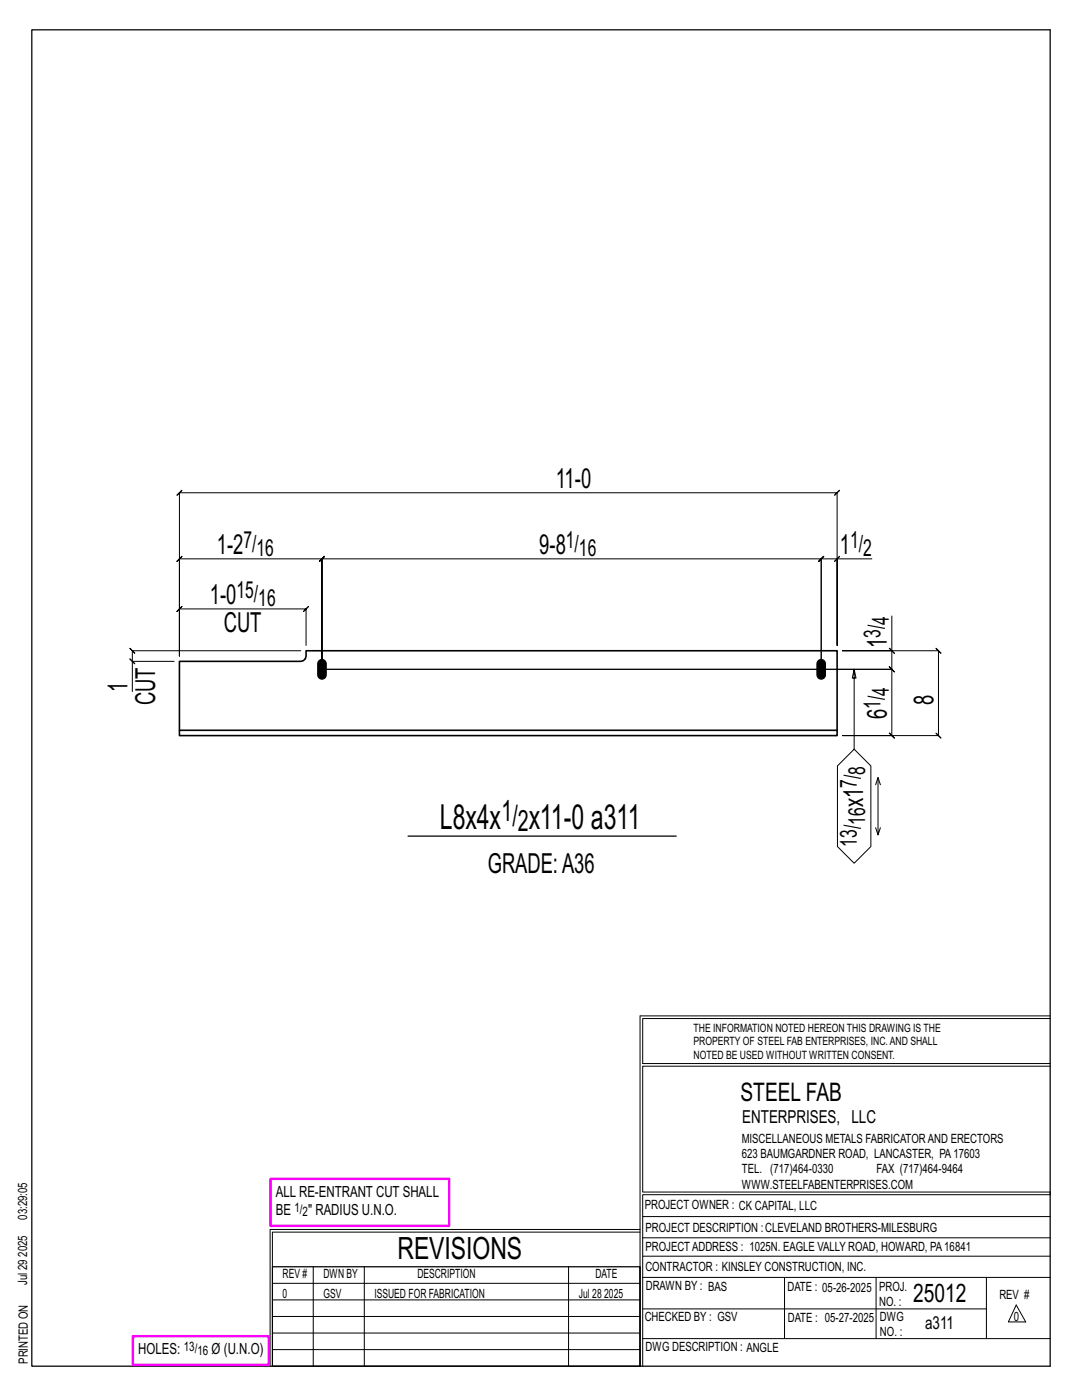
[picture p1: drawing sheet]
<svg xmlns="http://www.w3.org/2000/svg" width="216mm" height="279mm" viewBox="0 0 216 279" stroke-linecap="round" stroke-linejoin="round" font-family="sans-serif">
<defs><g id="words">
<g font-size="6.9">
<text x="87.8" y="165.4">L8x4x</text>
<text x="105.5" y="165.4">x11-0 a311</text>
</g>
<text font-size="6.1" x="79.3" y="251.3">REVISIONS</text>
<g font-size="5.9">
<text x="100.1" y="163.9">1/</text>
<text x="103.3" y="165.9">2</text>
</g>
<g font-size="5.5">
<text x="110.9" y="97.4">11-0</text>
<text x="43.3" y="110.5">1-2</text>
<text x="107.6" y="110.5">9-8</text>
<text x="167.6" y="110.5">1</text>
<text x="41.9" y="120.5">1-0</text>
<text x="44.6" y="126.1">CUT</text>
<text x="177" y="129.3" transform="rotate(-90 177 129.3)">1</text>
<text x="25.4" y="138" transform="rotate(-90 25.4 138)">1</text>
<text x="30.9" y="140.8" transform="rotate(-90 30.9 140.8)">CUT</text>
<text x="177" y="143.5" transform="rotate(-90 177 143.5)">6</text>
<text x="186.3" y="140.7" transform="rotate(-90 186.3 140.7)">8</text>
<text x="172.2" y="161.1" transform="rotate(-90 172.2 161.1)">x1</text>
<text x="97.3" y="174.1">GRADE:A36</text>
</g>
<g font-size="5.1">
<text x="147.8" y="219.8">STEEL FAB</text>
<text x="182.2" y="259.9">25012</text>
</g>
<g font-size="4.7">
<text x="48.6" y="109.3">7/</text>
<text x="51.2" y="111">16</text>
<text x="112.9" y="109.3">1/</text>
<text x="115.5" y="111">16</text>
<text x="169.6" y="109.3">1/</text>
<text x="172.2" y="111">2</text>
<text x="47.2" y="119.3">15/</text>
<text x="51.5" y="120.9">16</text>
<text x="177.4" y="124.7" transform="rotate(-90 177.4 124.7)">4</text>
<text x="175.7" y="127.3" transform="rotate(-90 175.7 127.3)">3/</text>
<text x="175.7" y="141.5" transform="rotate(-90 175.7 141.5)">1/</text>
<text x="177.4" y="138.9" transform="rotate(-90 177.4 138.9)">4</text>
<text x="172.6" y="154.6" transform="rotate(-90 172.6 154.6)">8</text>
<text x="171" y="157.2" transform="rotate(-90 171 157.2)">7/</text>
<text x="172.6" y="164.6" transform="rotate(-90 172.6 164.6)">16</text>
<text x="171" y="168.9" transform="rotate(-90 171 168.9)">13/</text>
</g>
<g font-size="3.6">
<text x="148.1" y="224.1">ENTERPRISES, LLC</text>
<text x="184.6" y="265.2">a311</text>
</g>
<g font-size="3.1">
<text x="55" y="238.9">ALL RE-ENTRANT CUT SHALL</text>
<text x="55" y="242.5">BE</text>
<text x="61.5" y="242.5">&quot; RADIUS U.N.O.</text>
<text x="27.6" y="270.2">HOLES:</text>
<text x="42.2" y="270.2">Ø (U.N.O)</text>
</g>
<g font-size="2.6">
<text x="58.8" y="241.8">1/</text>
<text x="60.4" y="242.7">2</text>
<text x="36.7" y="269.6">13/</text>
<text x="39.4" y="270.5">16</text>
</g>
<g font-size="2.5">
<text x="148" y="231.2">623 BAUMGARDNER ROAD, LANCASTER, PA17603</text>
<text x="148" y="228.1">MISCELLANEOUS METALS FABRICATORAND ERECTORS</text>
<text x="148" y="237.2">WWW.STEELFABENTERPRISES.COM</text>
<text x="148" y="234.2">TEL. (717)464-0330</text>
<text x="174.9" y="234.2">FAX (717)464-9464</text>
<text x="5.4" y="243.4" transform="rotate(-90 5.4 243.4)">03:29:05</text>
<text x="128.7" y="241.3">PROJECT OWNER : CK CAPITAL, LLC</text>
<text x="128.8" y="246">PROJECT DESCRIPTION :CLEVELAND BROTHERS-MILESBURG</text>
<text x="5.4" y="250.8" transform="rotate(-90 5.4 250.8)">2025</text>
<text x="128.8" y="249.7">PROJECTADDRESS : 1025N. EAGLE VALLY ROAD, HOWARD, PA16841</text>
<text x="5.4" y="256.5" transform="rotate(-90 5.4 256.5)">Jul 29</text>
<text x="56.4" y="255">REV #</text>
<text x="64.5" y="255">DWN BY</text>
<text x="83.3" y="255">DESCRIPTION</text>
<text x="118.8" y="255">DATE</text>
<text x="128.8" y="253.7">CONTRACTOR : KINSLEY CONSTRUCTION, INC.</text>
<text x="128.9" y="257.5">DRAWN BY : BAS</text>
<text x="157.1" y="257.6">DATE : 05-26-2025</text>
<text x="175.4" y="257.7">PROJ.</text>
<text x="56.4" y="259">0</text>
<text x="64.5" y="259">GSV</text>
<text x="74.7" y="259">ISSUED FOR FABRICATION</text>
<text x="115.5" y="259">Jul 28</text>
<text x="120.6" y="259">2025</text>
<text x="128.6" y="263.7">CHECKED BY : GSV</text>
<text x="157.2" y="263.7">DATE : 05-27-2025</text>
<text x="175.4" y="260.7">NO. :</text>
<text x="175.6" y="263.7">DWG</text>
<text x="199.4" y="259.2">REV #</text>
<text x="202.3" y="263.7">0</text>
<text x="128.8" y="269.7">DWG DESCRIPTION : ANGLE</text>
<text x="175.6" y="266.7">NO. :</text>
<text x="5.5" y="272.2" transform="rotate(-90 5.5 272.2)">PRINTED ON</text>
</g>
<g font-size="2.3">
<text x="138.4" y="208.6">PROPERTY OF STEEL FAB ENTERPRISES, INC.AND SHALL</text>
<text x="138.4" y="205.9">THE INFORMATION NOTED HEREON THIS DRAWING IS THE</text>
<text x="138.4" y="211.3">NOTED BE USED WITHOUT WRITTEN CONSENT.</text>
</g>
</g></defs>
<g fill="none" stroke="#000" stroke-width=".2">
<path d="M167 111.5l.5-.5-1 1zM167 111.5h-3.1l.5-.5-1 1 .5-.5v22.1v-22.1l.5-.5-1 1 .5-.5h-99.7l.5-.5-1 1 .5-.5v22.1v-22.1l.5-.5-1 1 .5-.5h-28.4l.5-.5-1 1 .5-.5v19.4v-32.6l-.5 .5 1-1-.5 .5h131.2l-.5 .5 1-1-.5 .5v30.5v-17.3h7M25.9 131.5l1 1zM34.7 132h-8.3v6M60 129.9h-33.6l-.5-.5 1 1-.5-.5v2.1M61.1 128.8v-7.3l.5-.5-1 1 .5-.5h-25.3l.5-.5-1 1 .5-.5v9.4M170.4 133.6l-.3 1.7h.7l-.4-1.7v15.9l-3.3 3.4v16l3.3 3.4 3.4-3.4v-16l-3.4-3.4M177.5 129.4l1 1zM178 122.9v7h-9.9h19.2l-.5-.5 1 1-.5-.5v16.9l-.5-.5 1 1-.5-.5h-19.2h9.9l.5 .5-1-1 .5 .5v-13.2l.5 .5-1-1 .5 .5h-113.8h113.8l.5 .5-1-1 .5 .5v-3.7M174.7 156.6l.5-1.4 .5 1.4M175.2 155.2v11.4l.5-1.4M174.7 165.2l.5 1.4"/>
<path d="M127.7 202.7v70M127.7 202.7h81.8M209.5 203.3h-81.3v9h81.3M209.5 212.8h-81.3v25.1h81.3v.5h-81.3v34.3M54.4 259.4h73.3M54.4 256.1h73.3M62.5 252.8v19.9M72.7 252.8v19.9M113.4 252.8v19.9M127.7 245.4h-73.8v27.3M127.7 245.9h-73.3v6.9M128.2 242.8h81.3"/>
<path d="M128.2 254.9h81.3M128.2 250.7h81.3M128.2 247h81.3M156.5 254.9v12.2M174.8 254.9v12.2M196.8 254.9v12.2M54.4 269.3h73.3M54.4 266h73.3M54.4 262.7h73.3M128.2 261.2h68.6M128.2 267.1h81.3M202.8 260.4l1.9 3.4h-3.5z"/>
</g>
<path d="M6.3 6h203.2v266.7h-203.2zM81.4 166.9h53.5M54.4 252.8h73.3v19.9h-73.3z" fill="none" stroke="#000" stroke-width=".25"/>
<path d="M54 235.3h35.6v9.3h-35.6zM26.5 266.7h27.1v5.7h-27.1z" fill="none" stroke="#f0f" stroke-width=".5"/>
<path d="M63.6 131.8a.86 .86 0 0 1 1-.1 .86 .86 0 0 1 .5 .8v2.2a.86 .86 0 0 1-.9 .9 .86 .86 0 0 1-.8-.9v-2.2zM163.3 131.8a.86 .86 0 0 1 .9-.1 .86 .86 0 0 1 .5 .8v2.2a.86 .86 0 0 1-.8 .9 .86 .86 0 0 1-.9-.9v-2.2z" fill="#000" stroke="#000" stroke-width=".2"/>
<path d="M35.8 145.7h131.2v1.1h-131.2zM35.8 145.7v-13.7h24.2l.5-.2 .4-.3 .2-1.6h105.9v15.8" fill="none" stroke="#000" stroke-width=".32"/>
<use href="#words"/>
</svg>
